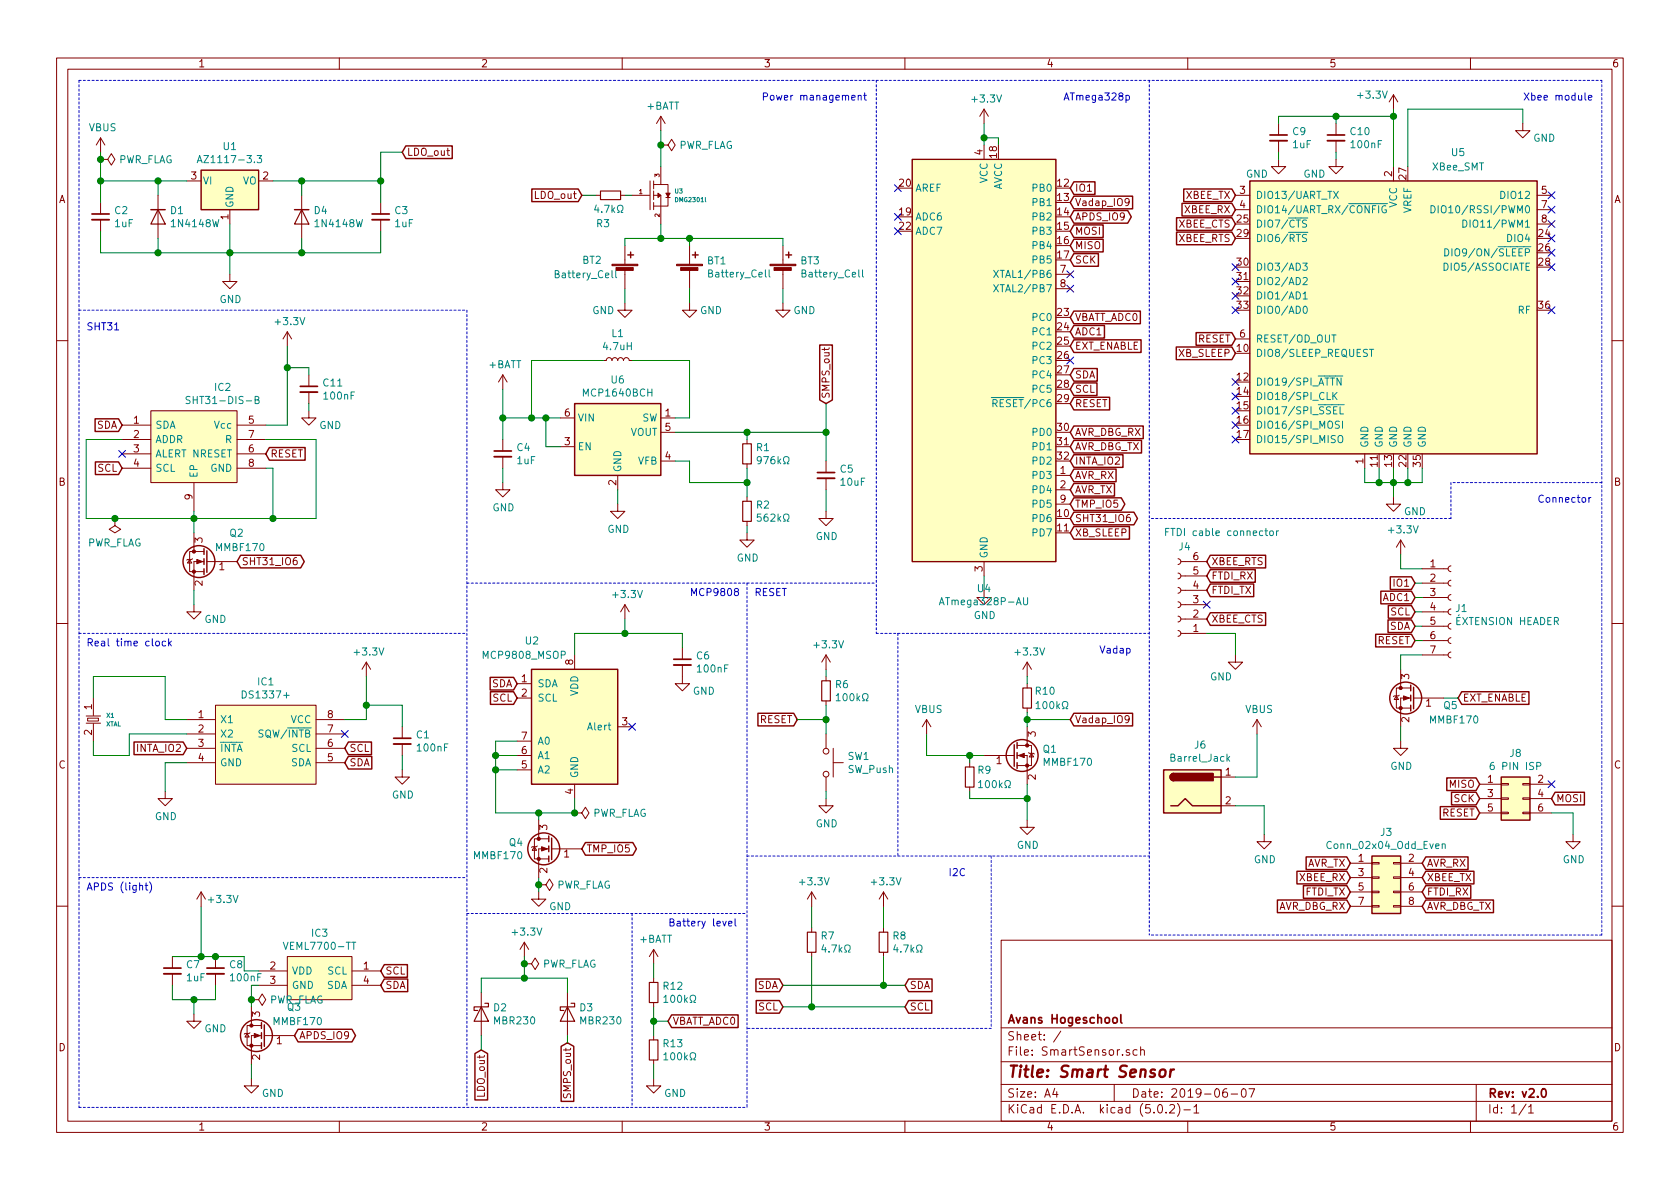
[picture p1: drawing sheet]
<svg xmlns="http://www.w3.org/2000/svg" width="297mm" height="210mm" viewBox="0 0 297 210" stroke-linecap="round" stroke-linejoin="round" font-family="sans-serif">
<defs><g id="words">
<text font-size="2.8" fill="#840000" x="178" y="190.5">Title: Smart Sensor</text>
<g font-size="2.1" fill="#840000">
<text x="178" y="184">Sheet: /</text>
<text x="178" y="181">Avans Hogeschool</text>
<text x="178" y="186.7">File: SmartSensor.sch</text>
<text x="178" y="196.9">KiCad E.D.A. kicad (5.0.2)-1</text>
<text x="178" y="194.1">Size: A4</text>
<text x="200" y="194.1">Date: 2019-06-07</text>
<text x="263" y="194.1">Rev: v2.0</text>
<text x="263" y="196.9">Id: 1/1</text>
</g>
<g font-size="1.8" fill="#840000">
<text x="35" y="11.9">1</text>
<text x="85" y="11.9">2</text>
<text x="135" y="11.9">3</text>
<text x="185" y="11.9">4</text>
<text x="235" y="11.9">5</text>
<text x="285" y="11.9">6</text>
<text x="71.9" y="27.6">LDO_out</text>
<text x="173.7" y="27.4" transform="rotate(-90 173.7 27.4)">4</text>
<text x="176.3" y="27.9" transform="rotate(-90 176.3 27.9)">18</text>
<text x="10.4" y="35.9">A</text>
<text x="33.8" y="31.7">3</text>
<text x="46.5" y="31.7">2</text>
<text x="94.6" y="35.2">LDO_out</text>
<text x="159.1" y="33">20</text>
<text x="187" y="33">12</text>
<text x="187" y="35.6">13</text>
<text x="190" y="33.9">IO1</text>
<text x="209.6" y="35.2">XBEE_TX</text>
<text x="219.2" y="34.3">3</text>
<text x="246.1" y="31.2" transform="rotate(-90 246.1 31.2)">2</text>
<text x="248.7" y="31.7" transform="rotate(-90 248.7 31.7)">27</text>
<text x="272.6" y="34.3">5</text>
<text x="285.4" y="35.9">A</text>
<text x="40.4" y="38.8" transform="rotate(-90 40.4 38.8)">1</text>
<text x="159.1" y="38.1">19</text>
<text x="159.1" y="40.6">22</text>
<text x="187" y="38.1">14</text>
<text x="187" y="40.6">15</text>
<text x="190" y="41.5">MOSI</text>
<text x="190" y="36.4">Vadap_IO9</text>
<text x="190" y="39">APDS_IO9</text>
<text x="208.3" y="40.3">XBEE_CTS</text>
<text x="209.4" y="37.7">XBEE_RX</text>
<text x="218.7" y="39.4">25</text>
<text x="218.7" y="41.9">29</text>
<text x="219.2" y="36.8">4</text>
<text x="272.1" y="41.9">24</text>
<text x="272.6" y="36.8">7</text>
<text x="272.6" y="39.4">8</text>
<text x="187" y="43.2">16</text>
<text x="187" y="45.7">17</text>
<text x="190" y="46.6">SCK</text>
<text x="190" y="44.1">MISO</text>
<text x="208.3" y="42.8">XBEE_RTS</text>
<text x="218.7" y="47">30</text>
<text x="272.1" y="44.4">26</text>
<text x="272.1" y="47">28</text>
<text x="187.5" y="48.3">7</text>
<text x="187.5" y="50.8">8</text>
<text x="218.7" y="49.5">31</text>
<text x="218.7" y="52.1">32</text>
<text x="187" y="55.9">23</text>
<text x="187" y="58.4">24</text>
<text x="190" y="56.8">VBATT_ADC0</text>
<text x="190" y="59.3">ADC1</text>
<text x="218.7" y="54.6">33</text>
<text x="219.2" y="59.7">6</text>
<text x="272.1" y="54.6">36</text>
<text x="187" y="61">25</text>
<text x="187" y="63.5">26</text>
<text x="190" y="61.8">EXT_ENABLE</text>
<text x="208.4" y="63.1">XB_SLEEP</text>
<text x="211.8" y="60.6">RESET</text>
<text x="218.7" y="62.2">10</text>
<text x="146.7" y="70.6" transform="rotate(-90 146.7 70.6)">SMPS_out</text>
<text x="187" y="66">27</text>
<text x="187" y="68.6">28</text>
<text x="187" y="71.1">29</text>
<text x="190" y="69.5">SCL</text>
<text x="190" y="66.9">SDA</text>
<text x="218.7" y="67.3">12</text>
<text x="218.7" y="69.8">14</text>
<text x="17.1" y="75.8">SDA</text>
<text x="23.6" y="74.9">1</text>
<text x="23.6" y="77.5">2</text>
<text x="44" y="74.9">5</text>
<text x="44" y="77.5">7</text>
<text x="99.8" y="73.7">6</text>
<text x="117.6" y="73.7">1</text>
<text x="117.6" y="76.2">5</text>
<text x="187" y="76.2">30</text>
<text x="190" y="72">RESET</text>
<text x="190" y="77.1">AVR_DBG_RX</text>
<text x="218.7" y="72.4">15</text>
<text x="218.7" y="74.9">16</text>
<text x="218.7" y="77.5">17</text>
<text x="17.3" y="83.4">SCL</text>
<text x="23.6" y="80">3</text>
<text x="23.6" y="82.5">4</text>
<text x="44" y="80">6</text>
<text x="44" y="82.5">8</text>
<text x="47.8" y="80.9">RESET</text>
<text x="99.8" y="78.7">3</text>
<text x="117.6" y="81.3">4</text>
<text x="187" y="78.7">31</text>
<text x="187" y="81.3">32</text>
<text x="187.5" y="83.8">1</text>
<text x="190" y="82.2">INTA_IO2</text>
<text x="190" y="79.6">AVR_DBG_TX</text>
<text x="241" y="82" transform="rotate(-90 241 82)">1</text>
<text x="243.6" y="82.5" transform="rotate(-90 243.6 82.5)">11</text>
<text x="246.1" y="82.5" transform="rotate(-90 246.1 82.5)">13</text>
<text x="248.7" y="82.5" transform="rotate(-90 248.7 82.5)">22</text>
<text x="251.2" y="82.5" transform="rotate(-90 251.2 82.5)">35</text>
<text x="10.4" y="85.9">B</text>
<text x="34" y="88.4" transform="rotate(-90 34 88.4)">9</text>
<text x="109" y="85.8" transform="rotate(-90 109 85.8)">2</text>
<text x="187.5" y="86.4">2</text>
<text x="187.5" y="88.9">9</text>
<text x="190" y="84.7">AVR_RX</text>
<text x="190" y="87.2">AVR_TX</text>
<text x="190" y="89.8">TMP_IO5</text>
<text x="285.4" y="85.9">B</text>
<text x="35.8" y="96" transform="rotate(-90 35.8 96)">3</text>
<text x="187" y="91.4">10</text>
<text x="187" y="94">11</text>
<text x="190" y="92.3">SHT31_IO6</text>
<text x="190" y="94.9">XB_SLEEP</text>
<text x="38.8" y="100.8">1</text>
<text x="42.7" y="99.9">SHT31_IO6</text>
<text x="173.7" y="101.1" transform="rotate(-90 173.7 101.1)">3</text>
<text x="211" y="101.6">5</text>
<text x="211" y="99.1">6</text>
<text x="214.1" y="99.9">XBEE_RTS</text>
<text x="252.9" y="100.3">1</text>
<text x="35.8" y="103.6" transform="rotate(-90 35.8 103.6)">2</text>
<text x="211" y="106.7">3</text>
<text x="211" y="104.1">4</text>
<text x="214.1" y="105">FTDI_TX</text>
<text x="214.1" y="102.5">FTDI_RX</text>
<text x="244.6" y="106.3">ADC1</text>
<text x="246.6" y="103.8">IO1</text>
<text x="252.9" y="102.9">2</text>
<text x="252.9" y="105.4">3</text>
<text x="252.9" y="107.9">4</text>
<text x="211" y="111.8">1</text>
<text x="211" y="109.2">2</text>
<text x="214.1" y="110.1">XBEE_CTS</text>
<text x="243.5" y="113.9">RESET</text>
<text x="245.7" y="111.4">SDA</text>
<text x="245.9" y="108.8">SCL</text>
<text x="252.9" y="110.5">5</text>
<text x="252.9" y="113">6</text>
<text x="101.3" y="117.6" transform="rotate(-90 101.3 117.6)">8</text>
<text x="252.9" y="115.6">7</text>
<text x="16.3" y="125.5" transform="rotate(-90 16.3 125.5)">1</text>
<text x="86.9" y="121.5">SDA</text>
<text x="87.1" y="124.1">SCL</text>
<text x="92.2" y="120.6">1</text>
<text x="92.2" y="123.2">2</text>
<text x="249.2" y="120.1" transform="rotate(-90 249.2 120.1)">3</text>
<text x="252.1" y="125">1</text>
<text x="258.6" y="124.1">EXT_ENABLE</text>
<text x="16.3" y="130" transform="rotate(-90 16.3 130)">2</text>
<text x="35.1" y="127">1</text>
<text x="35.1" y="129.5">2</text>
<text x="57.9" y="129.5">7</text>
<text x="57.9" y="127">8</text>
<text x="92.2" y="130.8">7</text>
<text x="110" y="128.3">3</text>
<text x="134.3" y="127.9">RESET</text>
<text x="183.1" y="130.3" transform="rotate(-90 183.1 130.3)">3</text>
<text x="190" y="127.9">Vadap_IO9</text>
<text x="249.2" y="127.7" transform="rotate(-90 249.2 127.7)">2</text>
<text x="10.4" y="135.9">C</text>
<text x="24.3" y="133">INTA_IO2</text>
<text x="35.1" y="132.1">3</text>
<text x="35.1" y="134.6">4</text>
<text x="57.9" y="134.6">5</text>
<text x="57.9" y="132.1">6</text>
<text x="61.7" y="133">SCL</text>
<text x="61.7" y="135.5">SDA</text>
<text x="92.2" y="135.9">5</text>
<text x="92.2" y="133.3">6</text>
<text x="176.2" y="135.1">1</text>
<text x="183.1" y="137.9" transform="rotate(-90 183.1 137.9)">2</text>
<text x="216.7" y="137.2">1</text>
<text x="285.4" y="135.9">C</text>
<text x="101.3" y="140.4" transform="rotate(-90 101.3 140.4)">4</text>
<text x="216.7" y="142.2">2</text>
<text x="256.3" y="139.3">MISO</text>
<text x="257.1" y="141.9">SCK</text>
<text x="263" y="138.4">1</text>
<text x="263" y="141">3</text>
<text x="263" y="143.5">5</text>
<text x="271.9" y="138.4">2</text>
<text x="271.9" y="141">4</text>
<text x="271.9" y="143.5">6</text>
<text x="275.1" y="141.9">MOSI</text>
<text x="96.8" y="146.8" transform="rotate(-90 96.8 146.8)">3</text>
<text x="254.9" y="144.4">RESET</text>
<text x="96.8" y="154.4" transform="rotate(-90 96.8 154.4)">2</text>
<text x="99.7" y="151.6">1</text>
<text x="103.7" y="150.7">TMP_IO5</text>
<text x="229.7" y="155.8">XBEE_RX</text>
<text x="231" y="153.3">AVR_TX</text>
<text x="240.2" y="152.4">1</text>
<text x="240.2" y="154.9">3</text>
<text x="249.1" y="152.4">2</text>
<text x="249.1" y="154.9">4</text>
<text x="252.2" y="155.8">XBEE_TX</text>
<text x="252.2" y="153.3">AVR_RX</text>
<text x="225.9" y="160.9">AVR_DBG_RX</text>
<text x="230.8" y="158.4">FTDI_TX</text>
<text x="240.2" y="157.5">5</text>
<text x="240.2" y="160">7</text>
<text x="249.1" y="157.5">6</text>
<text x="249.1" y="160">8</text>
<text x="252.2" y="158.4">FTDI_RX</text>
<text x="252.2" y="160.9">AVR_DBG_TX</text>
<text x="47.8" y="171.4">2</text>
<text x="47.8" y="174">3</text>
<text x="64.3" y="171.4">1</text>
<text x="64.3" y="174">4</text>
<text x="68.1" y="172.3">SCL</text>
<text x="46" y="179.8" transform="rotate(-90 46 179.8)">3</text>
<text x="68.1" y="174.9">SDA</text>
<text x="133.9" y="174.9">SDA</text>
<text x="134.1" y="178.7">SCL</text>
<text x="160.8" y="174.9">SDA</text>
<text x="160.8" y="178.7">SCL</text>
<text x="10.4" y="185.9">D</text>
<text x="48.9" y="184.7">1</text>
<text x="52.9" y="183.8">APDS_IO9</text>
<text x="118.9" y="181.2">VBATT_ADC0</text>
<text x="285.4" y="185.9">D</text>
<text x="46" y="187.4" transform="rotate(-90 46 187.4)">2</text>
<text x="85.7" y="193.9" transform="rotate(-90 85.7 193.9)">LDO_out</text>
<text x="101" y="193.9" transform="rotate(-90 101 193.9)">SMPS_out</text>
<text x="35" y="199.9">1</text>
<text x="85" y="199.9">2</text>
<text x="135" y="199.9">3</text>
<text x="185" y="199.9">4</text>
<text x="235" y="199.9">5</text>
<text x="285" y="199.9">6</text>
</g>
<g font-size="1.8" fill="#0000c2">
<text x="134.6" y="17.8">Power management</text>
<text x="188" y="17.8">ATmega328p</text>
<text x="269.2" y="17.8">Xbee module</text>
<text x="15.2" y="58.4">SHT31</text>
<text x="271.8" y="88.9">Connector</text>
<text x="121.9" y="105.4">MCP9808</text>
<text x="133.3" y="105.4">RESET</text>
<text x="15.2" y="114.3">Real time clock</text>
<text x="194.3" y="115.6">Vadap</text>
<text x="167.6" y="154.9">I2C</text>
<text x="15.2" y="157.5">APDS (light)</text>
<text x="118.1" y="163.8">Battery level</text>
</g>
<g font-size="1.8" fill="#008484">
<text x="240.2" y="17.4">+3.3V</text>
<text x="15.7" y="23.2">VBUS</text>
<text x="114.4" y="19.4">+BATT</text>
<text x="172" y="18.1">+3.3V</text>
<text x="228.6" y="23.9">C9</text>
<text x="238.8" y="23.9">C10</text>
<text x="20.9" y="28.9">PWR_FLAG</text>
<text x="36" y="28.8">AZ1117-3.3</text>
<text x="39.5" y="26.5">U1</text>
<text x="119.9" y="26.3">PWR_FLAG</text>
<text x="228.6" y="26.2">1uF</text>
<text x="239" y="26.2">100nF</text>
<text x="256.7" y="27.6">U5</text>
<text x="271.1" y="25.1">GND</text>
<text x="35.8" y="32.6">VI</text>
<text x="42.9" y="32.6">VO</text>
<text x="161.8" y="33.9">AREF</text>
<text x="174.6" y="32.4" transform="rotate(-90 174.6 32.4)">VCC</text>
<text x="177.2" y="33.7" transform="rotate(-90 177.2 33.7)">AVCC</text>
<text x="182.8" y="33.9">PB0</text>
<text x="220.3" y="31.4">GND</text>
<text x="222" y="35.2">DIO13/UART_TX</text>
<text x="230.5" y="31.4">GND</text>
<text x="253.2" y="30.1">XBee_SMT</text>
<text x="265.7" y="35.2">DIO12</text>
<text x="20.3" y="37.9">C2</text>
<text x="20.3" y="40.2">1uF</text>
<text x="30.2" y="37.9">D1</text>
<text x="30.5" y="40.2">1N4148W</text>
<text x="41.3" y="36.8" transform="rotate(-90 41.3 36.8)">GND</text>
<text x="55.6" y="37.9">D4</text>
<text x="55.9" y="40.2">1N4148W</text>
<text x="69.8" y="37.9">C3</text>
<text x="69.9" y="40.2">1uF</text>
<text x="105.5" y="40.2">R3</text>
<text x="105.9" y="37.6">4.7k</text>
<text x="161.8" y="39">ADC6</text>
<text x="161.8" y="41.5">ADC7</text>
<text x="182.8" y="36.4">PB1</text>
<text x="182.8" y="39">PB2</text>
<text x="182.8" y="41.5">PB3</text>
<text x="222" y="40.3">DIO7/CTS</text>
<text x="222" y="37.7">DIO14/UART_RX/CONFIG</text>
<text x="247" y="36.7" transform="rotate(-90 247 36.7)">VCC</text>
<text x="249.6" y="37.7" transform="rotate(-90 249.6 37.7)">VREF</text>
<text x="255.2" y="37.7">DIO10/RSSI/PWM0</text>
<text x="259.8" y="40.3">DIO11/PWM1</text>
<text x="103" y="46.7">BT2</text>
<text x="125" y="46.8">BT1</text>
<text x="141.6" y="46.8">BT3</text>
<text x="182.8" y="44.1">PB4</text>
<text x="182.8" y="46.6">PB5</text>
<text x="222" y="42.8">DIO6/RTS</text>
<text x="222" y="47.9">DIO3/AD3</text>
<text x="255.8" y="47.9">DIO5/ASSOCIATE</text>
<text x="257.2" y="45.3">DIO9/ON/SLEEP</text>
<text x="266.6" y="42.8">DIO4</text>
<text x="38.8" y="53.6">GND</text>
<text x="98.4" y="49.2">Battery_Cell</text>
<text x="125.5" y="49.1">Battery_Cell</text>
<text x="142" y="49.1">Battery_Cell</text>
<text x="176.7" y="49.1">XTAL1/PB6</text>
<text x="176.7" y="51.7">XTAL2/PB7</text>
<text x="222" y="50.4">DIO2/AD2</text>
<text x="222" y="53">DIO1/AD1</text>
<text x="48.8" y="57.5">+3.3V</text>
<text x="104.7" y="55.5">GND</text>
<text x="108.2" y="59.6">L1</text>
<text x="123.8" y="55.5">GND</text>
<text x="140.3" y="55.5">GND</text>
<text x="182.8" y="56.8">PC0</text>
<text x="182.8" y="59.3">PC1</text>
<text x="222" y="55.5">DIO0/AD0</text>
<text x="268.4" y="55.5">RF</text>
<text x="86.4" y="65.1">+BATT</text>
<text x="106.8" y="61.9">4.7uH</text>
<text x="182.8" y="61.8">PC2</text>
<text x="182.8" y="64.4">PC3</text>
<text x="222" y="63.1">DIO8/SLEEP_REQUEST</text>
<text x="222" y="60.6">RESET/OD_OUT</text>
<text x="33.9" y="71.4">SHT31-DIS-B</text>
<text x="38" y="69.1">IC2</text>
<text x="57.2" y="68.3">C11</text>
<text x="57.4" y="70.7">100nF</text>
<text x="103.4" y="70.1">MCP1640BCH</text>
<text x="108.1" y="67.8">U6</text>
<text x="182.8" y="66.9">PC4</text>
<text x="182.8" y="69.5">PC5</text>
<text x="222" y="68.2">DIO19/SPI_ATTN</text>
<text x="222" y="70.7">DIO18/SPI_CLK</text>
<text x="27.4" y="75.8">SDA</text>
<text x="38" y="75.8">Vcc</text>
<text x="56.5" y="75.9">GND</text>
<text x="102.1" y="74.5">VIN</text>
<text x="111.4" y="77.1">VOUT</text>
<text x="113.5" y="74.5">SW</text>
<text x="176.4" y="72">RESET/PC6</text>
<text x="182.8" y="77.1">PD0</text>
<text x="222" y="73.3">DIO17/SPI_SSEL</text>
<text x="222" y="75.8">DIO16/SPI_MOSI</text>
<text x="27.4" y="78.4">ADDR</text>
<text x="27.4" y="80.9">ALERT NRESET</text>
<text x="27.4" y="83.4">SCL</text>
<text x="37.2" y="83.4">GND</text>
<text x="39.9" y="78.4">R</text>
<text x="91.4" y="79.8">C4</text>
<text x="91.5" y="82.1">1uF</text>
<text x="102.1" y="79.6">EN</text>
<text x="109.9" y="83.6" transform="rotate(-90 109.9 83.6)">GND</text>
<text x="112.8" y="82.2">VFB</text>
<text x="133.8" y="79.8">R1</text>
<text x="134.7" y="82.1">976k</text>
<text x="148.6" y="83.6">C5</text>
<text x="182.8" y="79.6">PD1</text>
<text x="182.8" y="82.2">PD2</text>
<text x="222" y="78.4">DIO15/SPI_MISO</text>
<text x="241.9" y="79.2" transform="rotate(-90 241.9 79.2)">GND</text>
<text x="244.5" y="79.2" transform="rotate(-90 244.5 79.2)">GND</text>
<text x="247" y="79.2" transform="rotate(-90 247 79.2)">GND</text>
<text x="249.6" y="79.2" transform="rotate(-90 249.6 79.2)">GND</text>
<text x="252.1" y="79.2" transform="rotate(-90 252.1 79.2)">GND</text>
<text x="34.9" y="84.6" transform="rotate(-90 34.9 84.6)">EP</text>
<text x="133.8" y="89.9">R2</text>
<text x="148.7" y="85.9">10uF</text>
<text x="182.8" y="84.7">PD3</text>
<text x="182.8" y="87.2">PD4</text>
<text x="182.8" y="89.8">PD5</text>
<text x="40.7" y="94.9">Q2</text>
<text x="87.1" y="90.4">GND</text>
<text x="107.4" y="94.2">GND</text>
<text x="134.7" y="92.2">562k</text>
<text x="144.2" y="95.5">GND</text>
<text x="182.8" y="92.3">PD6</text>
<text x="182.8" y="94.9">PD7</text>
<text x="207" y="94.8">FTDI cable connector</text>
<text x="245.7" y="94.3">+3.3V</text>
<text x="248.2" y="91.1">GND</text>
<text x="15.3" y="96.6">PWR_FLAG</text>
<text x="38.4" y="97.5">MMBF170</text>
<text x="130.3" y="99.3">GND</text>
<text x="174.6" y="98.8" transform="rotate(-90 174.6 98.8)">GND</text>
<text x="208.5" y="97.3">J4</text>
<text x="108.5" y="105.8">+3.3V</text>
<text x="166.9" y="107">ATmega328P-AU</text>
<text x="172.9" y="104.7">U4</text>
<text x="36.1" y="110.2">GND</text>
<text x="92.9" y="114">U2</text>
<text x="172.2" y="109.5">GND</text>
<text x="257.4" y="108.2">J1</text>
<text x="257.5" y="110.5">ÉXTENSION HEADER</text>
<text x="62.8" y="115.9">+3.3V</text>
<text x="85.7" y="116.5">MCP9808_MSOP</text>
<text x="123.2" y="116.6">C6</text>
<text x="123.4" y="118.9">100nF</text>
<text x="144.1" y="114.6">+3.3V</text>
<text x="179.7" y="115.9">+3.3V</text>
<text x="43.3" y="123.5">DS1337+</text>
<text x="45.6" y="121.2">IC1</text>
<text x="95" y="121.5">SDA</text>
<text x="95" y="124.1">SCL</text>
<text x="102.2" y="123.1" transform="rotate(-90 102.2 123.1)">VDD</text>
<text x="122.5" y="122.9">GND</text>
<text x="147.8" y="121.7">R6</text>
<text x="148.7" y="124">100k</text>
<text x="183.2" y="122.9">R10</text>
<text x="184" y="125.4">100k</text>
<text x="213.9" y="120.3">GND</text>
<text x="255.3" y="125.4">Q5</text>
<text x="38.9" y="127.9">X1</text>
<text x="38.9" y="130.4">X2</text>
<text x="46.3" y="130.4">SQW/INTB</text>
<text x="51.4" y="127.9">VCC</text>
<text x="73.7" y="130.6">C1</text>
<text x="95" y="131.7">A0</text>
<text x="104.2" y="129.2">Alert</text>
<text x="161.8" y="126.1">VBUS</text>
<text x="220.2" y="126.1">VBUS</text>
<text x="253" y="127.9">MMBF170</text>
<text x="38.9" y="133">INTA</text>
<text x="38.9" y="135.5">GND</text>
<text x="51.4" y="135.5">SDA</text>
<text x="51.6" y="133">SCL</text>
<text x="73.9" y="132.9">100nF</text>
<text x="95" y="136.8">A2</text>
<text x="95" y="134.2">A1</text>
<text x="102.2" y="137.7" transform="rotate(-90 102.2 137.7)">GND</text>
<text x="149.9" y="134.4">SW1</text>
<text x="149.9" y="136.7">SW_Push</text>
<text x="172.9" y="136.8">R9</text>
<text x="184.5" y="133.1">Q1</text>
<text x="184.7" y="135.4">MMBF170</text>
<text x="207.2" y="134.7">Barrel_Jack</text>
<text x="211.3" y="132.4">J6</text>
<text x="245.8" y="136.1">GND</text>
<text x="264.1" y="136.2">6 PIN ISP</text>
<text x="267" y="133.9">J8</text>
<text x="69.3" y="141.2">GND</text>
<text x="173.9" y="139.4">100k</text>
<text x="27.4" y="145">GND</text>
<text x="90.1" y="149.6">Q4</text>
<text x="104.7" y="144.4">PWR_FLAG</text>
<text x="144.2" y="146.3">GND</text>
<text x="244.1" y="147.8">J3</text>
<text x="83.9" y="151.9">MMBF170</text>
<text x="179.8" y="150.1">GND</text>
<text x="221.7" y="152.6">GND</text>
<text x="235.1" y="150.1">Conn_02x04_Odd_Even</text>
<text x="276.3" y="152.6">GND</text>
<text x="37" y="159.7">+3.3V</text>
<text x="97.1" y="161">GND</text>
<text x="98.3" y="157.1">PWR_FLAG</text>
<text x="141.6" y="156.6">+3.3V</text>
<text x="154.3" y="156.6">+3.3V</text>
<text x="50.7" y="168">VEML7700-TT</text>
<text x="55.1" y="165.7">IC3</text>
<text x="90.8" y="165.4">+3.3V</text>
<text x="113.1" y="166.7">+BATT</text>
<text x="145.2" y="166.1">R7</text>
<text x="157.9" y="166.1">R8</text>
<text x="33" y="171.2">C7</text>
<text x="33" y="173.5">1uF</text>
<text x="40.6" y="171.2">C8</text>
<text x="51.6" y="172.3">VDD</text>
<text x="57.9" y="172.3">SCL</text>
<text x="95.8" y="171.1">PWR_FLAG</text>
<text x="146.1" y="168.4">4.7k</text>
<text x="158.8" y="168.4">4.7k</text>
<text x="47.5" y="177.5">PWR_FLAG</text>
<text x="50.8" y="178.7">Q3</text>
<text x="51.6" y="174.9">GND</text>
<text x="57.7" y="174.9">SDA</text>
<text x="87.3" y="178.8">D2</text>
<text x="102.5" y="178.8">D3</text>
<text x="117.3" y="175">R12</text>
<text x="118.2" y="177.3">100k</text>
<text x="36.1" y="182.5">GND</text>
<text x="48.5" y="181.3">MMBF170</text>
<text x="87.5" y="181.1">MBR230</text>
<text x="102.7" y="181.1">MBR230</text>
<text x="117.3" y="185.2">R13</text>
<text x="118.2" y="187.5">100k</text>
<text x="46.3" y="194">GND</text>
<text x="117.4" y="194">GND</text>
</g>
<text font-size="1.8" fill="#008400" x="40.9" y="173.5">100nF</text>
<g font-size="1.1" fill="#840000">
<text x="113" y="34.3">1</text>
<text x="116.6" y="31.3" transform="rotate(-90 116.6 31.3)">3</text>
<text x="116.6" y="38.3" transform="rotate(-90 116.6 38.3)">2</text>
</g>
<g font-size="1.1" fill="#008484">
<text x="119.4" y="34.2">U3</text>
<text x="119.5" y="35.7">DMG2301l</text>
<text x="18.7" y="128.4">XTAL</text>
<text x="18.9" y="126.9">X1</text>
</g>
</g></defs>
<g fill="none" stroke="#840000" stroke-width=".18">
<path d="M10 10.3h277v189.9h-277zM12 12.2h273v186.1h-273zM60 10.3v1.9M110 10.3v1.9M160 10.3v1.9M174 19.3l-.8 1.3M174 19.3v2.5M174 19.3l.8 1.3M210 10.3v1.9M246.4 16.8v2.5M246.4 16.8l-.8 1.2M246.4 16.8l.7 1.2"/>
<path d="M260 10.3v1.9M17.8 28.2h1.2l.7-1 .6 1-.6 1-.7-1M17.8 28.2h.1M17.8 24.4v2.5M17.8 35.8v2M17.8 38.9v2M17.8 24.4l-.8 1.2M17.8 24.4l.7 1.2M27.9 34.5v7.7M33 32h2.6M40.6 37.1v2.5M45.7 32h2.6"/>
<path d="M53.3 34.5v7.7M67.3 35.8v2M67.3 38.9v2M105.4 34.5h.8M109.7 34.5h.8M111.8 34.5h3.1M114.9 32v5.1M115.6 34.5h1.2v1.9M115.6 32.6h2.5v3.8h-2.5M115.6 32v1.4M115.6 33.8v1.5M115.6 35.8v1.3"/>
<path d="M116.8 25.6h1.3l.6-1 .7 1-.7 1.1-.6-1.1M116.8 25.6h.1M116.8 20.6l-.7 1.2M116.8 20.6v2.5M116.8 29.5v3.1M116.8 36.5v3.1M116.8 20.6l.8 1.2M117.7 34.9h.8M174 25.6v2.6M199.6 35.7l-.2 .2-.4-.1-.1-.1 .1-.5 .4-.1 .2 .1a.84 .84 0 0 1-.3 1.2h-.3M218.4 34.5h2.6M218.4 37.1h2.6"/>
<path d="M226.1 28.2v1.3h1.2l-1.2 1.2-1.3-1.2h1.3M226.1 21.8v2.1M226.1 24.9v2M236.2 28.2v1.3h1.3l-1.3 1.2-1.3-1.2h1.3M236.2 21.8v2.1M236.2 24.9v2M246.4 29.5v2.5M269.2 21.8v1.3h1.3l-1.3 1.3-1.2-1.3h1.2M271.8 34.5h2.5M271.8 37.1h2.5M271.8 39.6h2.5M40.6 48.5v1.3h1.3l-1.3 1.2-1.2-1.2h1.2"/>
<path d="M50.8 58.7l-.8 1.2M50.8 58.7v2.5M50.8 58.7l.8 1.2M110.5 53.6v1.3h1.3l-1.3 1.2-1.3-1.2h1.3M110.5 43.4v3.3M110.5 47.7v3.3M121.9 53.6v1.3h1.3l-1.3 1.2-1.3-1.2h1.3M121.9 43.4v3.3M121.9 47.7v3.3M138.4 53.6v1.3h1.3l-1.3 1.2-1.2-1.2h1.2M138.4 43.4v3.3M138.4 47.7v3.3"/>
<path d="M186.7 48.5h2.5M186.7 51h2.5M218.4 59.9h2.6M10 60.2h2M21.6 75.2h5.1M21.6 77.7h5.1M26.7 72.6h15.2v12.7h-15.2zM41.9 75.2h5.1M41.9 77.7h5.1M54.6 72.6v1.3h1.3l-1.3 1.3-1.3-1.3h1.3M54.6 66.3v2M54.6 69.3v2.1"/>
<path d="M88.9 66.3l-.8 1.3M88.9 66.3v2.5M88.9 77.7v2.1M88.9 66.3l.8 1.3M99.1 73.9h2.5M99.1 79h2.5M106.7 63.7h.5l.1-.3 .3-.2 .4 .2 .2 .3 .1-.3 .3-.2 .4 .2 .2 .3 .1-.3 .3-.2 .5 .2 .1 .3 .2-.3 .2-.2 .5 .2 .2 .3h.5M116.8 73.9h2.6M116.8 76.4h2.6M132.1 77.7v.8M145.8 61.5v.5M146.6 61.5l-.2 .3h-1.1"/>
<path d="M285 60.2h2M20.3 91.7v1.3l1 .6-1 .6-1-.6 1-.6M20.3 91.7h.1M21.6 80.3h5.1M21.6 82.8h5.1M33.5 98.9l.4 .7h-.8zM34 98.8l-.1 .1h-.8l-.1 .2M34.3 97.5h-.8v3.6h2.6M34.3 85.3v5.1M34.3 94.2v3.3M34.3 97.5h1.8M36.1 99.3h-1.8v5.1"/>
<path d="M36.6 99.3h5.3M41.9 80.3h5.1M41.9 82.8h5.1M88.9 85.3v1.3h1.3l-1.3 1.3-1.3-1.3h1.3M88.9 80.8v2M109.2 89.1v1.3h1.3l-1.3 1.3-1.3-1.3h1.3M109.2 84.1v2.5M116.8 81.5h2.6M132.1 94.2v1.3h1.2l-1.2 1.3-1.3-1.3h1.3M132.1 82v.8M132.1 87.9v.7M132.1 92.2v.8"/>
<path d="M146 90.4v1.3h1.3l-1.3 1.3-1.2-1.3h1.2M146 81.5v2.1M146 84.6v2M174 99.3v2.5M186.7 84.1h2.5M186.7 86.6h2.5M186.7 89.1h2.5M208.3 98.8l.3 .1 .2 .3-.1 .4-.4 .2M208.8 99.3h4.6M241.3 80.3v2.5M246.4 87.9v1.2h1.2l-1.2 1.3-1.3-1.3h1.3M247.6 95.5l-.7 1.3"/>
<path d="M247.6 95.5v2.5M247.6 95.5l.8 1.3M10 110.3h2M34.3 106.9v1.3h1.3l-1.3 1.3-1.3-1.3h1.3M64.8 117.1l-.8 1.3M64.8 117.1v2.5M64.8 117.1l.7 1.3M101.6 115.8v2.6M110.5 106.9l-.8 1.3M110.5 106.9v2.6M110.5 106.9l.8 1.3M120.6 117.6v3.3h1.3l-1.3 1.3-1.2-1.3h1.2"/>
<path d="M120.6 114.5v2.1M146 115.8v2.6M146 119.6v.8M146 115.8l-.7 1.3M146 115.8l.8 1.3M174 104.4v1.3h1.3l-1.3 1.2-1.3-1.2h1.3M181.6 117.1v2.5M181.6 117.1l-.8 1.3M181.6 117.1l.8 1.3M208.3 101.3l.3 .2 .2 .2-.1 .5-.4 .2M208.3 103.9l.3 .1 .2 .3-.1 .4-.4 .2M208.3 106.4l.3 .1 .2 .3-.1 .5-.4 .1"/>
<path d="M208.3 109l.3 .1 .2 .3-.1 .4-.4 .2M208.3 111.5l.3 .1 .2 .3-.1 .4-.4 .2M208.8 101.8h4.6M208.8 104.4h4.6M208.8 106.9h4.6M208.8 109.5h4.6M208.8 112h4.6M218.4 115.8v1.3h1.3l-1.3 1.3-1.2-1.3h1.2M247.6 118.4v3.3M251.5 115.8h4.5M251.5 113.3h4.5M251.5 110.7h4.5"/>
<path d="M251.5 108.2h4.5M251.5 105.7h4.5M251.5 103.1h4.5M251.5 100.6h4.5M256.5 115.3l-.3 .1-.2 .3 .1 .4 .4 .2M256.5 112.8l-.3 .1-.2 .3 .1 .4 .4 .2M256.5 110.2l-.3 .1-.2 .4 .1 .3 .4 .2M256.5 107.7l-.3 .1-.2 .3 .1 .4 .4 .2M256.5 105.2l-.3 .1-.2 .3 .1 .4 .4 .2M256.5 102.6l-.3 .1-.2 .3 .1 .4 .4 .2M256.5 100.1l-.3 .1-.2 .3 .1 .4 .4 .2M285 110.3h2"/>
<path d="M15.2 126.6h2.6M15.2 127.9h2.6M15.5 127h1.9v.5h-1.9zM16.5 123.4v3.1M16.5 128v3.1M29.2 139.9v1.3h1.3l-1.3 1.3-1.3-1.3h1.3M33 134.9h5.1M33 127.2h5.1M33 129.8h5.1M33 132.3h5.1M38.1 124.7h17.8v14h-17.8zM55.9 134.9h5.1"/>
<path d="M55.9 127.2h5.1M55.9 129.8h5.1M55.9 132.3h5.1M71.1 136.1v1.3h1.3l-1.3 1.3-1.3-1.3h1.3M71.1 128.5v2.1M71.1 131.6v2M91.4 133.6h2.6M91.4 120.9h2.6M91.4 123.4h2.6M91.4 136.1h2.6M91.4 131.1h2.6M101.6 138.7v2.5"/>
<path d="M109.2 128.5h2.6M146 123.9v.8M146 129.8v2.5M146 137.4v2.5M147.3 134.9h1.8M147.3 132.3v5.1M163.8 127.2l-.7 1.3M163.8 127.2v2.6M163.8 127.2l.8 1.3M171.4 134.9v.7M171.4 139.2v.7M174 133.6h5.3"/>
<path d="M179.8 133.6h1.8v5.1M179.8 131.8h1.8M181.6 131.8h.8v3.6h-2.6M181.6 120.9v.8M181.6 125.2v.8M181.6 128.5v3.3M181.9 133.1l.1 .1h.8l.1 .1M182.4 133.2l.4 .7h-.8zM199.6 127.1l-.2 .2h-.4l-.1-.2 .1-.5 .4-.1 .2 .2a.84 .84 0 0 1-.3 1.1h-.3M215.9 137.4h2.5M222.2 127.2l-.7 1.3M222.2 127.2v2.6"/>
<path d="M222.2 127.2l.8 1.3M246.9 123.1l.4 .6h-.8zM247.4 122.9l-.1 .2h-.8l-.1 .1M247.6 131.1v1.2h1.3l-1.3 1.3-1.2-1.3h1.2M247.6 121.7h-.7v3.5h2.5M247.6 121.7h1.8M249.4 123.4h-1.8v5.1M249.9 123.4h5.4M261.6 138.7h3.8M265.4 138.6h1.3v.2h-1.3zM269.2 138.6h1.3v.2h-1.3zM270.5 138.7h3.8"/>
<path d="M35.6 157.7l-.8 1.3M35.6 157.7v2.6M35.6 157.7l.7 1.3M94.5 149.7l.4 .7h-.8zM95 149.6l-.1 .1h-.8l-.1 .2M95.2 157.7v1.3h1.3l-1.3 1.3-1.2-1.3h1.2M95.2 148.3h-.7v3.6h2.5M95.2 156.5h1.3l.7-1.1 .6 1.1-.6 1-.7-1M95.2 156.5h.1M95.2 148.3h1.8M95.2 145v3.3M97 150.1h-1.8v5.1"/>
<path d="M97.5 150.1h5.4M101.6 143.8h1.3l.6-1.1 .6 1.1-.6 1-.6-1M101.6 143.8h.1M143.5 157.7v2.6M143.5 157.7l-.8 1.3M143.5 157.7l.8 1.3M146 141.2v1.3h1.3l-1.3 1.3-1.2-1.3h1.2M156.2 157.7v2.6M156.2 157.7l-.8 1.3M156.2 157.7l.8 1.3M181.6 145v1.3h1.3l-1.3 1.3-1.3-1.3h1.3M215.9 142.5h2.5"/>
<path d="M223.5 147.6v1.2h1.3l-1.3 1.3-1.3-1.3h1.3M238.8 152.6h3.8M238.8 155.2h3.8M238.8 157.7h3.8M242.6 157.6h1.2v.3h-1.2zM242.6 155.1h1.2v.2h-1.2zM242.6 152.5h1.2v.3h-1.2zM246.4 157.6h1.2v.3h-1.2zM246.4 155.1h1.2v.2h-1.2zM246.4 152.5h1.2v.3h-1.2zM247.6 152.6h3.9M247.6 155.2h3.9"/>
<path d="M247.6 157.7h3.9M261.6 141.2h3.8M261.6 143.8h3.8M265.4 143.6h1.3v.3h-1.3zM265.4 141.1h1.3v.2h-1.3zM269.2 143.6h1.3v.3h-1.3zM269.2 141.1h1.3v.2h-1.3zM270.5 141.2h3.8M270.5 143.8h3.8M278.1 147.6v1.2h1.3l-1.3 1.3-1.2-1.3h1.2M10 160.2h2M30.5 169.2v2"/>
<path d="M30.5 172.2v2M34.3 179.3v1.3h1.3l-1.3 1.3-1.3-1.3h1.3M38.1 169.2v2M38.1 172.2v2M44.4 176.8h1.3l.7-1 .6 1-.6 1-.7-1M44.4 176.8h.1M44.4 178v3.4M45.7 171.7h5.1M45.7 174.2h5.1M50.8 169.2h11.4v7.6h-11.4zM62.2 171.7h5.1M62.2 174.2h5.1"/>
<path d="M85.1 175.5v7.6M92.7 170.4h1.3l.6-1 .6 1-.6 1-.6-1M92.7 170.4h.1M92.7 166.6l-.8 1.3M92.7 166.6v2.6M92.7 166.6l.8 1.3M100.3 175.5v7.6M115.6 167.9v2.5M115.6 173v.7M115.6 177.3v.7M115.6 167.9l-.8 1.3M115.6 167.9l.7 1.3"/>
<path d="M143.5 164.1v.7M143.5 168.4v.8M156.2 164.1v.7M156.2 168.4v.8M177 166.3h108v32h-108zM238.8 160.3h3.8M242.6 160.1h1.2v.3h-1.2zM246.4 160.1h1.2v.3h-1.2zM247.6 160.3h3.9M285 160.2h2M43.7 182.7l.4 .7h-.8zM44.2 182.6l-.1 .1h-.8l-.1 .2"/>
<path d="M44.4 181.4h-.7v3.5h2.5M44.4 190.7v1.3h1.3l-1.3 1.3-1.2-1.3h1.2M44.4 181.4h1.8M46.2 183.1h-1.8v5.1M46.7 183.1h5.4M60 198.3v1.9M110 198.3v1.9M115.6 190.7v1.3h1.2l-1.2 1.3-1.3-1.3h1.3M115.6 183.1v.8M115.6 187.4v.8M160 198.3v1.9M177 194.8h108"/>
<path d="M177 191.8h108M177 187.8h108M177 181.8h108M186.5 192.5l-.4 1h1M186.8 193v1M187.6 182.3l-1.3 2M197 191.8v3M199.7 185.7a.37 .37 0 0 0-.6 .1l.1 .2 .5 .2 .1 .1-.3 .3-.4-.1M201 185.7l-.4-.1-.3 .3 .1 .6 .2 .1 .4-.1M201.7 185.7h.1a.37 .37 0 0 1 .5 .1v.8M201.7 185.1v1.5M204.8 195.5l.4-.2a.94 .94 0 0 1 0 1.5 .79 .79 0 0 1-.4-1.3z"/>
<path d="M206.2 196.7v.1M206.8 195.5l.2-.2h.4l.2 .2 .1 .3-.1 .2-.8 .8h.9M208.2 195.1a1.71 1.71 0 0 1 0 2.3M209.3 196.3h1.2M210 198.3v1.9M211.1 195.8l.4-.5v1.5M211.1 196.8h.9M216.9 192.5a.62 .62 0 0 0-.7 .7l.1 .7 .2 .1 .5-.1v-.5l-.1-.2-.4-.1-.3 .3M217.7 193.5h1.1M219.6 192.7l.4-.2a.94 .94 0 0 1 0 1.5 .82 .82 0 0 1-.4-1.3zM220.8 192.5h1l-.6 1.5M260 198.3v1.9"/>
<path d="M261 191.8v6.5M269.8 195.2l-1.2 2M270.3 195.8l.4-.5v1.5M270.3 196.8h.8"/>
<circle cx="146.1" cy="132.8" r=".51"/>
<circle cx="146.1" cy="136.9" r=".51"/>
</g>
<g fill="none" stroke="#840000" stroke-width=".3">
<path d="M16.3 37.8h3M65.8 37.8h3M224.5 23.9h3.1M234.7 23.9h3M53.1 68.3h3M87.4 79.8h3M144.5 83.6h3.1M119.1 116.6h3.1M69.6 130.6h3M29 171.2h3M36.6 171.2h3M198.2 179.4v1.3l.2 .2"/>
<path d="M196.8 180.1l.2-.2 .5 .2v.7l-.3 .1-.4-.1zM272.7 192.7l.2-.2a.81 .81 0 0 1 .6 .6 .81 .81 0 0 1-.3 .8l-.2 .1a.79 .79 0 0 1-.3-1.3z"/>
</g>
<path d="M205.2 189.3a.53 .53 0 0 1 .5-.2 .53 .53 0 0 1 .4 .4l-.1 .6a.54 .54 0 0 1-.5 .4 .54 .54 0 0 1-.5-.4zM207 189.1l-.2 1.3M207.6 189.1a.54 .54 0 0 0-.6 .4" fill="none" stroke="#840000" stroke-width=".41"/>
<g fill="none" stroke="#008400" stroke-width=".18">
<path d="M246.4 19.3v10.2M17.8 26.9v8.9M17.8 32h15.2M27.9 32v2.5M40.6 39.6v8.9M48.3 32h19M53.3 32v2.5M71.1 26.9h-3.8v8.9M102.9 34.5h2.5M110.5 34.5h1.3M116.8 23.1v6.4M116.8 39.6v2.6"/>
<path d="M174 21.8v3.8M174 24.4h2.5v1.2M226.1 26.9v1.3M236.2 20.6v1.2M236.2 26.9v1.3M246.4 20.6h-20.3v1.2M269.2 21.8v-2.5h-20.3v10.2M17.8 40.9v3.8h49.5v-3.8M27.9 42.2v2.5M53.3 42.2v2.5M110.5 43.4v-1.2h27.9v1.2M110.5 51v2.6"/>
<path d="M121.9 42.2v1.2M121.9 51v2.6M138.4 51v2.6M21.6 77.7h-6.4v14h40.7v-14h-8.9M50.8 61.2v14h-3.8M50.8 65h3.8v1.3M54.6 71.4v1.2M88.9 68.8v8.9M88.9 73.9h10.2M96.5 73.9v5.1h2.6M106.7 63.7h-12.7v10.2M111.8 63.7h10.1v10.2h-2.5"/>
<path d="M119.4 76.4h26.6M132.1 76.4v1.3M146 71.4v10.1M34.3 90.4v3.8M47 82.8h1.3v8.9M88.9 82.8v2.5M109.2 86.6v2.5M119.4 81.5h2.5v3.8h10.2M132.1 82.8v5.1M132.1 93v1.2M146 86.6v3.8M241.3 82.8v2.5h10.2v-2.5"/>
<path d="M243.8 82.8v2.5M246.4 82.8v5.1M247.6 98v2.6h3.9M248.9 82.8v2.5M34.3 104.4v2.5M64.8 119.6v7.6h-3.8M110.5 109.5v2.5M120.6 114.5v-2.5h-19v3.8M146 118.4v1.2M174 101.8v2.6M181.6 119.6v1.3M213.4 112h5v3.8"/>
<path d="M250.2 113.3h1.3M250.2 110.7h1.3M250.2 108.2h1.3M250.2 105.7h1.3M250.2 103.1h1.3M251.5 115.8h-3.9v2.6M16.5 123.4v-3.8h12.7v7.6h3.8M33 129.8h-10.1v3.8h-6.4v-2.5M33 134.9h-3.8v5M64.8 124.7h6.3v3.8M71.1 133.6v2.5M87.6 133.6h3.8"/>
<path d="M87.6 136.1h3.8M91.4 131.1h-3.8v12.7h14v-2.6M141 127.2h5M146 124.7v5.1M146 139.9v1.3M163.8 129.8v3.8h10.2M171.4 133.6v1.3M171.4 139.9v1.3h10.2M181.6 127.2h7.6M181.6 126v2.5M181.6 138.7v6.3M222.2 129.8v7.6h-3.8"/>
<path d="M247.6 128.5v2.6M255.3 123.4h2.5M95.2 143.8v1.2M95.2 155.2v2.5M218.4 142.5h5.1v5.1M274.3 143.8h3.8v3.8M30.5 169.2h12.7v2.5M30.5 174.2v2.6h7.6v-2.6M34.3 176.8v2.5M35.6 160.3v8.9M45.7 174.2h-1.3v3.8M85.1 175.5v-2.5h15.2v2.5"/>
<path d="M92.7 169.2v3.8M115.6 170.4v2.6M115.6 178v5.1M138.4 174.2h21.6M138.4 178h21.6M143.5 160.3v3.8M143.5 169.2v8.8M156.2 160.3v3.8M156.2 169.2v5M44.4 188.2v2.5M85.1 183.1v2.6M100.3 183.1v1.3"/>
<path d="M115.6 188.2v2.5M115.6 180.6h2.5"/>
</g>
<g fill="none" stroke="#840000" stroke-width=".2">
<path d="M27.9 37.1l1.3 2.5h-2.5zM53.3 37.1l1.3 2.5h-2.5zM106.2 33.8h3.5v1.5h-3.5zM131.3 78.5h1.5v3.5h-1.5zM131.3 88.6h1.5v3.6h-1.5zM145.3 120.4h1.5v3.5h-1.5zM170.7 135.6h1.5v3.6h-1.5zM180.8 121.7h1.6v3.5h-1.6zM85.1 178l1.3 2.6h-2.6zM85.7 177.4h.7v.6h-2.6v.7h.7M100.3 178l1.3 2.6h-2.5zM101 177.4h.6v.6h-2.5v.7h.6"/>
<path d="M114.8 173.7h1.5v3.6h-1.5zM142.7 164.8h1.6v3.6h-1.6zM155.4 164.8h1.6v3.6h-1.6zM114.8 183.9h1.5v3.5h-1.5z"/>
</g>
<g fill="none" stroke="#008484" stroke-width=".18">
<path d="M34.9 28.8l.4-1.3 .4 1.3M35 28.4h.6M45.5 27.5h.8l-.5 .5 .4 .1v.5l-.2 .2-.5-.2M105.4 36.2l-.3 .9h.8M109.2 37.6h.3v-.3a.55 .55 0 0 1-.3-.8 .55 .55 0 0 1 .9 0v.1a.53 .53 0 0 1-.3 .7v.3h.3M231 39l-.5-.1-.2 .3 .1 .3 .6 .2v.4l-.2 .1-.5-.1M235.8 33.8l.8 1.3M236.6 33.8l-.8 1.3M243.5 36h1.8M243.8 36.4v1.2M245 36.4a.59 .59 0 0 0-.7 .6 .59 .59 0 0 0 .7 .6l.1-.5h-.2M253 36.4a.64 .64 0 0 1 .8 .6 .64 .64 0 0 1-.8 .6z"/>
<path d="M254.3 36.4v1.2M258.6 38.9a.64 .64 0 0 1 .8 .6 .64 .64 0 0 1-.8 .7zM108.9 47.8v1.1l.1 .2M136 47.7v1.1l.2 .2M152.5 47.7v1.1l.2 .2M175.7 47.8l.8 1.3M175.7 50.3l.8 1.3M176.5 47.8l-.8 1.3M176.5 50.3l-.8 1.3M230 41.1h1.2M230.4 46.5h.7l-.4 .5 .4 .1v.5l-.2 .2-.5-.1M230.4 49.2l.5-.1 .2 .3-.7 .9h.7"/>
<path d="M230.4 52l.4-.4v1.3M230.4 52.9h.7M230.5 54.3l.2-.2a.67 .67 0 0 1 .5 .7 .67 .67 0 0 1-.5 .6l-.2-.2-.1-.3zM231 41.5l-.5-.1-.2 .3 .1 .3 .6 .2v.4l-.2 .1h-.5M255.3 46.5a.64 .64 0 0 1 .7 .7 .64 .64 0 0 1-.7 .6zM255.4 44a.64 .64 0 0 1 .8 .6 .64 .64 0 0 1-.8 .7zM256.7 44v1.3M33.6 70.2l-.5-.1-.2 .1v.4l.6 .2 .1 .3-.2 .3-.5-.1M45.1 70.7h.5l.2-.2-.1-.3-.6-.1v1.3h.5l.2-.2v-.3l-.3-.2M175.3 70.3h1.2M175.6 71.3h.6l.1-.2-.1-.3-.2-.1h-.4v1.2M175.9 71.3l.4 .6"/>
<path d="M235.5 71.6h2.2M235.7 69.4v1.3M235.8 69.9l.6 .8M236.1 66.5h1.3M236.4 69.4l-.7 .7M236.6 77.2a.45 .45 0 0 1 .8 0 .88 .88 0 0 1-.3 1.1l-.3-.1a1.07 1.07 0 0 1-.2-1zM236.8 74.5h-.5l-.2 .1v.3l.6 .3 .1 .3-.2 .2h-.5M236.9 71.9v1.3h.6M237.1 66.8v1.3l-.7-1.3v1.3M237.4 74.5v1.2M242.1 61.8h.8M242.5 61.8v1.2"/>
<path d="M134.5 90.9h-.6v.6l.2-.1 .4 .1v.5l-.1 .2-.5-.2M134.6 81.3l-.2 .2h-.3l-.2-.2v-.4l.2-.2h.3l.2 .3a.97 .97 0 0 1-.2 1h-.4M138.5 82h.3v-.2a.55 .55 0 0 1-.2-.8 .55 .55 0 0 1 .8-.1l.1 .2a.53 .53 0 0 1-.3 .7v.2h.3M138.5 92.2h.3v-.3a.55 .55 0 0 1-.2-.8 .55 .55 0 0 1 .8 0l.1 .2a.53 .53 0 0 1-.3 .6v.3h.3M206.1 94.1h.4M206.7 93.4h-.6v1.3M224.6 93.9h.3l.2 .2v.4l-.2 .2h-.3l-.1-.2zM225.7 93.9v.8M226.1 93.9h-.3l-.1 .2M166.1 107l.4-1.3 .4 1.3M166.2 106.6h.6M181 105.7v1l.2 .3h.3l.2-.3v-1"/>
<path d="M147.9 123l.3-.3v1.2M147.9 123.9h.7M152.5 123.9h.3v-.2a.55 .55 0 0 1-.2-.8 .55 .55 0 0 1 .8-.1l.1 .2a.53 .53 0 0 1-.3 .7v.2h.3M173 138.4l.4-.4v1.3M173 139.3h.7M177.7 139.3h.3v-.2a.55 .55 0 0 1-.3-.9 .55 .55 0 0 1 .9 0v.2a.53 .53 0 0 1-.3 .7v.2h.3M183.2 124.4l.3-.4v1.3M183.2 125.3h.7M187.8 125.3h.3v-.2a.55 .55 0 0 1-.2-.8 .55 .55 0 0 1 .8-.1l.1 .2a.53 .53 0 0 1-.3 .7v.2h.3M217.1 134.1l.3 .5M217.4 133.8l-.5 .5M264.1 134.8h-.2a.79 .79 0 0 0-.2 1.3l.5-.1v-.6l-.5-.1-.2 .3"/>
<path d="M271.7 135.5l.6-.1 .1-.2v-.3l-.2-.1h-.5v1.3M255 149.3l.2-.1 .3 .1v.8M255 149.2v.9M50.1 166.6l.4 1.3 .4-1.3M62.2 166.6h.7M117.4 176.3l.3-.3v1.3M117.4 177.3h.7M122 177.3h.3v-.3a.55 .55 0 0 1-.2-.8 .55 .55 0 0 1 .8 0l.1 .1a.53 .53 0 0 1-.3 .7v.3h.3M145.6 167.1l-.3 .8h.8M149.4 168.4h.3v-.3a.55 .55 0 0 1-.3-.8 .55 .55 0 0 1 .9 0v.2a.53 .53 0 0 1-.3 .6v.3h.3M158.3 167.1l-.3 .8h.8M162.1 168.4h.3v-.3a.55 .55 0 0 1-.3-.8 .55 .55 0 0 1 .9 0v.2a.53 .53 0 0 1-.3 .6v.3h.3"/>
<path d="M117.4 186.5l.3-.3v1.2M117.4 187.4h.7M122 187.4h.3v-.2a.55 .55 0 0 1-.2-.8 .55 .55 0 0 1 .8-.1l.1 .2a.53 .53 0 0 1-.3 .7v.2h.3"/>
</g>
<g fill="#008400" stroke="#008400" stroke-width=".25">
<circle cx="174" cy="24.4" r=".51"/>
<circle cx="146.1" cy="127.2" r=".51"/>
<circle cx="143.5" cy="178" r=".51"/>
<circle cx="156.2" cy="174.2" r=".51"/>
<circle cx="181.6" cy="141.2" r=".51"/>
<circle cx="181.6" cy="127.2" r=".51"/>
<circle cx="110.5" cy="112" r=".51"/>
<circle cx="95.3" cy="143.8" r=".51"/>
<circle cx="87.6" cy="133.6" r=".51"/>
<circle cx="87.6" cy="136.1" r=".51"/>
<circle cx="248.9" cy="85.3" r=".51"/>
<circle cx="246.4" cy="85.3" r=".51"/>
<circle cx="243.8" cy="85.3" r=".51"/>
<circle cx="246.4" cy="20.6" r=".51"/>
<circle cx="171.5" cy="133.6" r=".51"/>
<circle cx="236.2" cy="20.6" r=".51"/>
<circle cx="64.8" cy="124.7" r=".51"/>
<circle cx="101.6" cy="143.8" r=".51"/>
<circle cx="115.6" cy="180.6" r=".51"/>
<circle cx="40.6" cy="44.7" r=".51"/>
<circle cx="17.8" cy="32" r=".51"/>
<circle cx="27.9" cy="32" r=".51"/>
<circle cx="27.9" cy="44.7" r=".51"/>
<circle cx="88.9" cy="73.9" r=".51"/>
<circle cx="96.5" cy="73.9" r=".51"/>
<circle cx="94" cy="73.9" r=".51"/>
<circle cx="132.1" cy="85.3" r=".51"/>
<circle cx="132.1" cy="76.4" r=".51"/>
<circle cx="146.1" cy="76.4" r=".51"/>
<circle cx="17.8" cy="28.2" r=".51"/>
<circle cx="67.3" cy="32" r=".51"/>
<circle cx="92.7" cy="173" r=".51"/>
<circle cx="92.7" cy="170.4" r=".51"/>
<circle cx="53.3" cy="32" r=".51"/>
<circle cx="53.3" cy="44.7" r=".51"/>
<circle cx="116.8" cy="25.6" r=".51"/>
<circle cx="116.8" cy="42.2" r=".51"/>
<circle cx="121.9" cy="42.2" r=".51"/>
<circle cx="38.1" cy="169.2" r=".51"/>
<circle cx="35.6" cy="169.2" r=".51"/>
<circle cx="34.3" cy="176.8" r=".51"/>
<circle cx="34.3" cy="91.7" r=".51"/>
<circle cx="48.3" cy="91.7" r=".51"/>
<circle cx="44.5" cy="176.8" r=".51"/>
<circle cx="20.3" cy="91.7" r=".51"/>
<circle cx="50.8" cy="65" r=".51"/>
<circle cx="95.3" cy="156.5" r=".51"/>
</g>
<g fill="#ffffc2" stroke="#ffffc2" stroke-width=".18">
<path d="M265.4 137.4h5.1v7.6h-5.1z"/>
<path d="M94 118.4h15.2v20.3h-15.2z"/>
<path d="M221 32h50.8v48.3h-50.8z"/>
<path d="M38.1 124.7h17.8v14h-17.8z"/>
<path d="M242.6 151.4h5v10.1h-5z"/>
<path d="M205.7 136.1h10.2v7.7h-10.2z"/>
<path d="M35.6 30.1h10.1v7h-10.1z"/>
<path d="M101.6 71.4h15.2v12.7h-15.2z"/>
<path d="M50.8 169.2h11.4v7.6h-11.4z"/>
<path d="M26.7 72.6h15.2v12.7h-15.2z"/>
<path d="M161.3 28.2h25.4v71.1h-25.4z"/>
</g>
<g fill="none" stroke="#840000" stroke-width=".25">
<path d="M26.7 37.1h2.5M35.6 30.1h10.1v7h-10.1zM52.1 37.1h2.5M71.8 25.8h8.2v2.2h-8.2l-.7-1.1zM94 33.4h8.2l.7 1.1-.7 1.2h-8.2zM161.3 28.2h25.4v71.1h-25.4zM189.9 39.8h5.1v2.2h-5.1l-.7-1.1zM189.9 34.7h10.4v2.2h-10.4l-.7-1.1zM189.9 37.2h9.5l.6 1.1-.6 1.2h-9.5l-.7-1.2zM189.9 32.2h3.7v2.2h-3.7l-.7-1.1zM208 38.5h9.8l.6 1.1-.6 1.1h-9.8zM209 36h8.8l.6 1.1-.6 1.1h-8.8z"/>
<path d="M209.3 33.4h8.5l.6 1.1-.6 1.2h-8.5zM221 32h50.8v48.3h-50.8zM111 45.1h1M111.5 44.6v1M122.4 45.1h1M122.9 44.6v1M138.9 45.1h1.1M139.4 44.6v1M189.9 44.9h4.3v2.2h-4.3l-.7-1.1zM189.9 42.3h5.1v2.2h-5.1l-.7-1.1zM189.9 55h11.7v2.2h-11.7l-.7-1.1zM189.9 57.6h5.4v2.2h-5.4l-.7-1.1z"/>
<path d="M208 41h9.8l.6 1.2-.6 1.1h-9.8zM211.5 58.8h6.3l.6 1.1-.6 1.2h-6.3zM16.8 74.1h4.2l.6 1.1-.6 1.1h-4.2zM47.6 79.1h6.3v2.3h-6.3l-.6-1.1zM101.6 71.4h15.2v12.7h-15.2zM144.9 61h2.3v9.7l-1.2 .7-1.1-.7zM189.9 70.3h6.3v2.2h-6.3l-.7-1.1zM189.9 67.7h4.1v2.2h-4.1l-.7-1.1zM189.9 65.2h4.1v2.2h-4.1l-.7-1.1zM189.9 75.3h12.2v2.3h-12.2l-.7-1.2zM189.9 77.9h11.9v2.2h-11.9l-.7-1.1zM189.9 60.1h11.9v2.2h-11.9l-.7-1.1z"/>
<path d="M208 61.4h9.8l.6 1.1-.6 1.1h-9.8zM16.9 81.7h4.1l.6 1.1-.6 1.1h-4.1zM36.1 97v1M36.1 98.8v1M36.6 97.4v3.8M42.5 98.2h10.7l.6 1.1-.6 1.1h-10.7l-.6-1.1zM189.9 83h7.4v2.2h-7.4l-.7-1.1zM189.9 85.5h7.2v2.2h-7.2l-.7-1.1zM189.9 80.4h8.7v2.2h-8.7l-.7-1.1zM189.9 88h8.3l.7 1.1-.7 1.2h-8.3l-.7-1.2zM189.9 90.6h10.6l.6 1.1-.6 1.1h-10.6l-.7-1.1zM189.9 93.1h9.8v2.2h-9.8l-.7-1.1z"/>
<path d="M214 98.2h9.8v2.2h-9.8l-.6-1.1zM36.1 100.6v1M86.7 119.8h4.1l.6 1.1-.6 1.1h-4.1zM94 118.4h15.2v20.3h-15.2zM214 108.4h9.8v2.2h-9.8l-.6-1.1zM214 103.3h7.7v2.2h-7.7l-.6-1.1zM214 100.7h7.9v2.3h-7.9l-.6-1.2zM243.2 112.2h6.4l.6 1.1-.6 1.1h-6.4zM244.1 104.5h5.5l.6 1.2-.6 1.1h-5.5zM245.4 109.6h4.2l.6 1.1-.6 1.2h-4.2zM245.5 107.1h4.1l.6 1.1-.6 1.1h-4.1zM245.8 102h3.8l.6 1.1-.6 1.1h-3.8z"/>
<path d="M23.7 131.2h8.7l.6 1.1-.6 1.1h-8.7zM61.6 131.2h4.1v2.2h-4.1l-.6-1.1zM61.6 133.8h4.1v2.2h-4.1l-.6-1.1zM86.7 122.3h4.1l.6 1.1-.6 1.2h-4.1zM134 126.1h6.3l.7 1.1-.7 1.2h-6.3zM179.3 131.7v3.8M179.8 131.3v1M179.8 133.1v1M179.8 134.9v1M189.9 126.1h10.4v2.3h-10.4l-.7-1.2zM205.7 136.1h10.2v7.7h-10.2zM207.5 136.8a.63 .63 0 0 0-.6 .6 .63 .63 0 0 0 .6 .6"/>
<path d="M214.6 137.4h1.3M249.4 121.2v1M249.4 122.9v1M249.4 124.7v1M249.9 121.5v3.8M255.8 137.6h5.2l.6 1.1-.6 1.1h-5.2zM258.4 122.3h11.9v2.3h-11.9l-.6-1.2zM265.4 137.4h5.1v7.6h-5.1zM97 147.8v1M97 149.6v1M97 151.4v1M97.5 148.2v3.8"/>
<path d="M103.5 149h8.4l.6 1.1-.6 1.1h-8.4l-.6-1.1zM207 142.5h1.3l1.2-1.3 1.3 1.3h5.1M225.9 159.2h12.2l.7 1.1-.7 1.1h-12.2zM229.3 154.1h8.8l.7 1.1-.7 1.1h-8.8zM230.5 156.6h7.6l.7 1.1-.7 1.1h-7.6zM230.9 151.5h7.2l.7 1.1-.7 1.2h-7.2zM242.6 151.4h5v10.1h-5zM252.1 154.1h8.5v2.2h-8.5l-.6-1.1zM252.1 156.6h7.9v2.2h-7.9l-.6-1.1zM252.1 151.5h7.5v2.3h-7.5l-.6-1.2zM252.1 159.2h12v2.2h-12l-.6-1.1zM254.7 142.6h6.3l.6 1.2-.6 1.1h-6.3z"/>
<path d="M256.6 140.1h4.4l.6 1.1-.6 1.1h-4.4zM275 140.1h5.1v2.2h-5.1l-.7-1.1zM67.9 170.6h4.1v2.2h-4.1l-.6-1.1zM67.9 173.1h4.2v2.3h-4.2l-.6-1.2zM118.7 179.5h11.8v2.2h-11.8l-.6-1.1zM133.7 173.1h4.1l.6 1.1-.6 1.2h-4.1zM133.7 176.9h4.1l.6 1.1-.6 1.2h-4.1zM160.7 173.1h4.1v2.3h-4.1l-.7-1.2zM160.7 176.9h4v2.3h-4l-.7-1.2zM46.2 180.8v1.1M46.2 182.6v1M46.2 184.4v1"/>
<path d="M46.7 181.2v3.8M52.7 182h9.5l.7 1.1-.7 1.1h-9.5l-.6-1.1zM84 186.3l1.1-.6 1.1 .6v8.2h-2.2zM99.2 185l1.1-.6 1.1 .6v9.8h-2.2z"/>
<circle cx="35.2" cy="99.3" r="2.82"/>
<circle cx="180.7" cy="133.6" r="2.82"/>
<circle cx="248.5" cy="123.4" r="2.82"/>
<circle cx="96.1" cy="150.1" r="2.82"/>
<circle cx="45.3" cy="183.1" r="2.82"/>
</g>
<g fill="none" stroke="#000084" stroke-width=".18">
<path d="M158.1 32.7l1.3 1.2M158.1 37.7l1.3 1.3M159.4 32.7l-1.3 1.2M159.4 37.7l-1.3 1.3M273.7 33.9l1.2 1.2M273.7 36.5l1.2 1.2M273.7 39l1.2 1.2M274.9 33.9l-1.2 1.2M274.9 36.5l-1.2 1.2M274.9 39l-1.2 1.2M158.1 40.3l1.3 1.2M159.4 40.3l-1.3 1.2"/>
<path d="M188.6 47.9l1.2 1.2M188.6 50.4l1.2 1.3M189.8 47.9l-1.2 1.2M189.8 50.4l-1.2 1.3M217.8 54.2l1.2 1.3M217.8 51.7l1.2 1.2M217.8 49.2l1.2 1.2M217.8 46.6l1.2 1.2M219 54.2l-1.2 1.3M219 51.7l-1.2 1.2M219 49.2l-1.2 1.2M219 46.6l-1.2 1.2"/>
<path d="M273.7 54.2l1.2 1.3M273.7 41.5l1.2 1.3M273.7 44.1l1.2 1.2M273.7 46.6l1.2 1.2M274.9 54.2l-1.2 1.3M274.9 41.5l-1.2 1.3M274.9 44.1l-1.2 1.2M274.9 46.6l-1.2 1.2M21 79.6l1.2 1.3M22.2 79.6l-1.2 1.3M188.6 63.1l1.2 1.3M189.8 63.1l-1.2 1.3"/>
<path d="M217.8 77.1l1.2 1.2M217.8 74.6l1.2 1.2M217.8 72l1.2 1.2M217.8 69.5l1.2 1.2M217.8 66.9l1.2 1.3M219 77.1l-1.2 1.2M219 74.6l-1.2 1.2M219 72l-1.2 1.2M219 69.5l-1.2 1.2M219 66.9l-1.2 1.3M212.8 106.3l1.2 1.2M214 106.3l-1.2 1.2"/>
<path d="M60.4 129.2l1.2 1.2M61.6 129.2l-1.2 1.2M111.2 127.9l1.2 1.2M112.4 127.9l-1.2 1.2M273.7 138.1l1.2 1.2M274.9 138.1l-1.2 1.2"/>
</g>
<g fill="#840000" stroke="#840000" stroke-width=".18">
<path d="M180.1 133.6l1-.4v.8z"/>
<path d="M95.8 149.7l1 .4-1 .4z"/>
<path d="M119.6 46.7h4.6v.3h-4.6z"/>
<path d="M120.3 47.3h3.1v.5h-3.1z"/>
<path d="M116.3 34.2l.5 .3-.5 .4z"/>
<path d="M117.7 34.2h.8l-.4 .6z"/>
<path d="M248.2 123.1l1 .3-1 .4z"/>
<path d="M108.2 46.7h4.6v.3h-4.6z"/>
<path d="M108.9 47.3h3.1v.5h-3.1z"/>
<path d="M136.1 46.7h4.6v.3h-4.6z"/>
<path d="M136.9 47.3h3v.5h-3z"/>
<path d="M45 182.7l1 .4-1 .4z"/>
<path d="M34.8 98.9l1 .4-1 .4z"/>
<circle cx="181.6" cy="135.4" r=".28"/>
<circle cx="181.6" cy="131.8" r=".28"/>
<circle cx="95.2" cy="151.9" r=".28"/>
<circle cx="95.2" cy="148.3" r=".28"/>
<circle cx="247.6" cy="125.2" r=".28"/>
<circle cx="247.6" cy="121.7" r=".28"/>
<circle cx="44.4" cy="184.9" r=".28"/>
<circle cx="44.4" cy="181.4" r=".28"/>
<circle cx="34.3" cy="101.1" r=".28"/>
<circle cx="34.3" cy="97.5" r=".28"/>
</g>
<path d="M16.3 38.9h3M65.8 38.9h3M224.5 24.9h3.1M234.7 24.9h3M53.1 69.3h3M87.4 80.8h3M144.5 84.6h3.1M119.1 117.6h3.1M69.6 131.6h3M29 172.2h3M36.6 172.2h3" fill="none" stroke="#840000" stroke-width=".33"/>
<g fill="none" stroke="#0000c2" stroke-width=".18">
<path d="M150.6 17.3l.6-.1-.1-.3h-.3l-.2 .1v.6h.5M151.7 17l.2-.1h.3l.1 .8M151.7 16.9v.8M152.7 16.9h.5M152.9 16.4v1.1l.3 .2M199.1 16.9h.4l.2 .2-.1 .5h-.5M280.2 16.4v1.1l.2 .2M280.8 17.3l.7-.1-.1-.3h-.4l-.2 .1 .1 .6h.5M280.9 88v.8M281.3 88h-.3l-.1 .2M27.6 113.4h.3l.3 .2-.1 .6h-.3l-.3-.2zM29.3 113.4h-.4l-.2 .2 .1 .6h.5"/>
<path d="M29.8 112.9v1.3M29.9 113.7l.4 .5M30.3 113.4l-.5 .5M130.1 104.6l-.2-.1v-.3l.4-.1 .3 .2-.1 .2-.5 .2-.2 .1 .1 .4 .2 .1h.4l.1-.2v-.3l-.3-.2M25.7 156.6h.4M25.8 156.1v1.1l.3 .2M26.4 156a1.47 1.47 0 0 1 0 1.9M127.8 162.9l.3 .8 .3-.8M128.8 163.3l.6-.1v-.2l-.4-.1-.2 .2 .1 .6h.5M130 162.5v1.1l.1 .1"/>
</g>
<g fill="none" stroke="#0000c2" stroke-width=".18" stroke-dasharray=".4 .4">
<path d="M14 14.2h269.2M14 14.2v181.6M154.9 14.2v97.8M203.2 14.2v151.1M283.2 14.2v151.1M14 54.9h68.5M82.5 54.9v140.9M256.5 85.3v6.4M256.5 91.7h-53.3M283.2 85.3h-26.7M14 112h68.5M82.5 103.1h72.4"/>
<path d="M132.1 103.1v92.7M154.9 112h48.3M158.7 112v39.4M14 155.2h68.5M132.1 151.4h71.1M175.3 151.4v30.5M82.5 161.5h49.6M111.8 161.5v34.3M283.2 165.3h-80M14 195.8h118.1M175.3 181.9h-43.2"/>
</g>
<g fill="#840000" stroke="#840000" stroke-width=".25">
<path d="M207.1 137l.4-.2v1.2a.64 .64 0 0 1-.6-.3 .64 .64 0 0 1 .2-.7z"/>
<path d="M207.5 136.8h7v1.2h-7z"/>
</g>
<use href="#words"/>
</svg>
